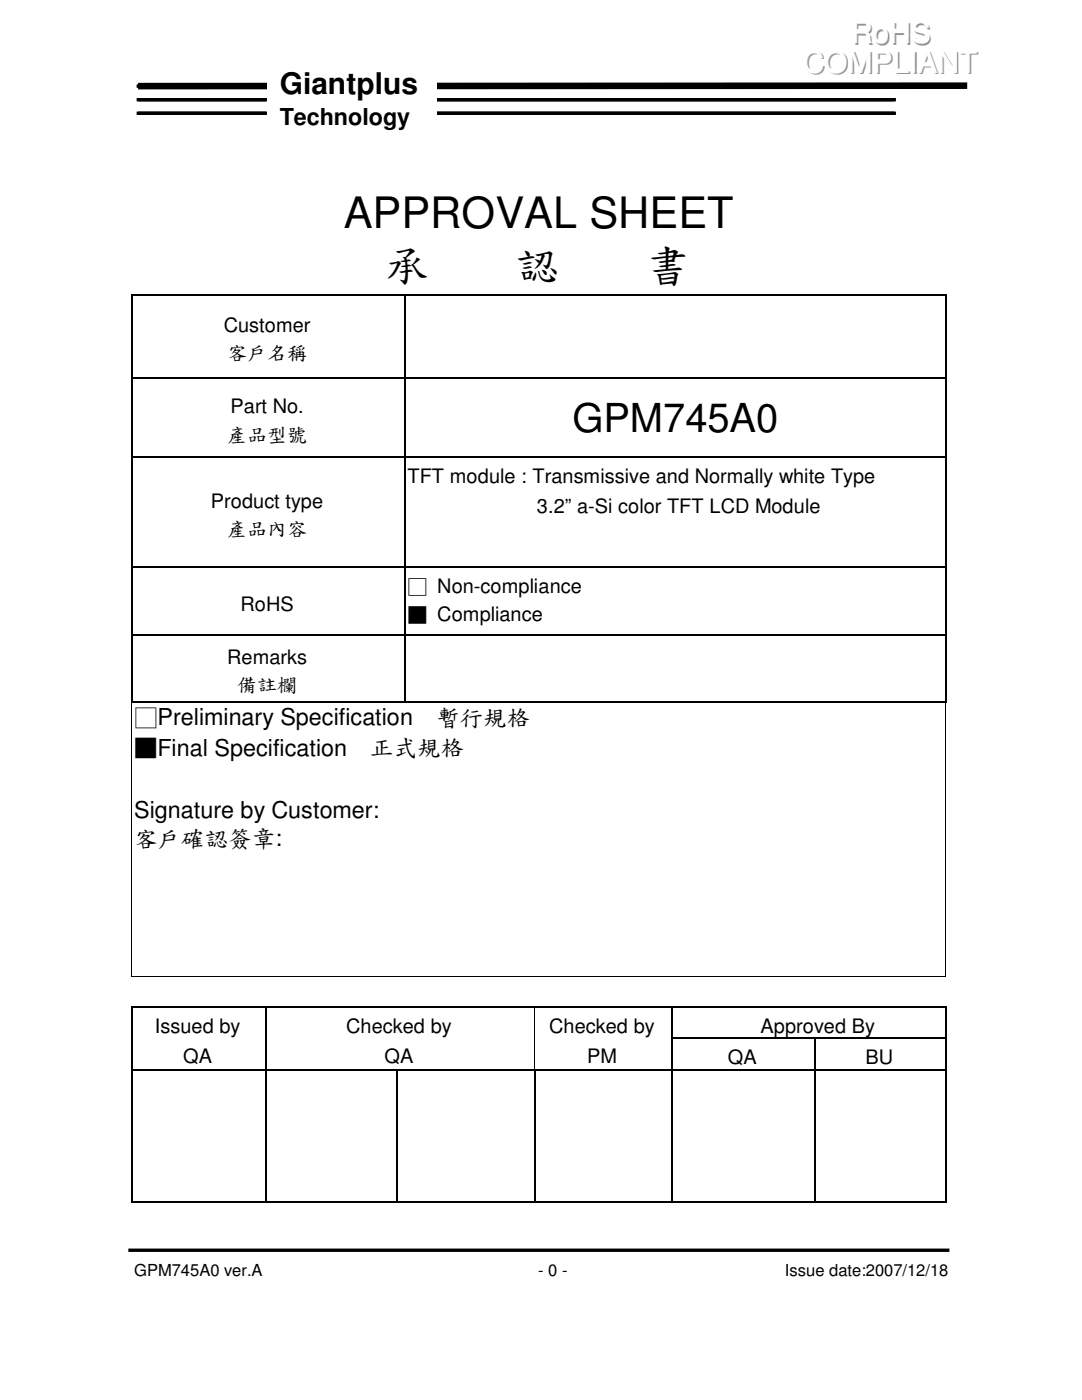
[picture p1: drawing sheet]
<svg xmlns="http://www.w3.org/2000/svg" width="216mm" height="279mm" viewBox="0 0 216 279" stroke-linecap="round" stroke-linejoin="round" font-family="sans-serif">
<defs><g id="words">
<g font-size="8.6">
<text x="68.6" y="45.5">APPROVAL SHEET</text>
<text x="76.9" y="55.6">承</text>
<text x="102.9" y="55.6">認</text>
<text x="128.9" y="55.6">書</text>
</g>
<text font-size="8" x="114.2" y="86.2">GPM745A0</text>
<g font-size="6" fill="#999">
<text x="170.2" y="8.9">RoHS</text>
<text x="160.6" y="14.9">COMPLIIANT</text>
</g>
<text font-size="6" x="55.5" y="18.7">Giantplus</text>
<g font-size="4.7">
<text x="55.5" y="25">Technology</text>
<text x="26.8" y="144.7">□Preliminary Specification</text>
<text x="87.1" y="144.7">暫</text>
<text x="91.8" y="144.7">行規格</text>
<text x="26.8" y="150.7">■Final Specification</text>
<text x="73.9" y="150.7">正式規格</text>
<text x="26.8" y="163.3">Signature by Customer:</text>
<text x="26.8" y="168.8">客戶確 簽章:</text>
<text x="40.9" y="168.8">認</text>
</g>
<g font-size="4">
<text x="44.7" y="66.3">Customer</text>
<text x="45.3" y="71.7">客戶名稱</text>
<text x="46" y="82.5">Part No.</text>
<text x="45.3" y="87.9">產品</text>
<text x="53.3" y="87.9">型號</text>
<text x="42.1" y="101.3">Product type</text>
<text x="81.3" y="96.4">TFT module : Transmissive and Normally white Type</text>
<text x="45.3" y="106.8">產品</text>
<text x="53.3" y="106.8">內容</text>
<text x="107.1" y="102.4">3.2” a-Si color TFT LCD Module</text>
<text x="81.3" y="118.4">□ Non-compliance</text>
<text x="48" y="122">RoHS</text>
<text x="81.3" y="123.9">■ Compliance</text>
<text x="45.3" y="132.5">Remarks</text>
<text x="47.3" y="138">備註</text>
<text x="55.3" y="138">欄</text>
<text x="30.9" y="206.2">Issued by</text>
<text x="69.1" y="206.2">Checked by</text>
<text x="109.6" y="206.2">Checked by</text>
<text x="151.8" y="206.2">Approved By</text>
<text x="36.6" y="212.2">QA</text>
<text x="76.7" y="212.2">QA</text>
<text x="117.1" y="212.2">PM</text>
<text x="145.2" y="212.4">QA</text>
<text x="172.7" y="212.4">BU</text>
</g>
<g font-size="3.3">
<text x="26.8" y="254.7">GPM745A0 ver.A</text>
<text x="107.4" y="254.7">- 0 -</text>
<text x="156.6" y="254.7">Issue date:2007/12/18</text>
</g>
</g></defs>
<path d="M27.3 17.2h151.2M27.3 19.9h151.2M27.3 22.6h151.2M25.6 249.5h163.8" fill="none" stroke="#000" stroke-width=".68" stroke-linecap="butt"/>
<path d="M53.1 11.8h33.9v16.2h-33.9z" fill="#fff"/>
<path d="M193 17.1l-165.4 .1" fill="none" stroke="#000" stroke-width="1.3" stroke-linecap="butt"/>
<path d="M27.6 19.9h151.2M27.6 22.6h151.2" fill="none" stroke="#000" stroke-width=".68" stroke-linecap="butt"/>
<path d="M53.4 11.8h33.8v16.2h-33.8z" fill="#fff"/>
<g fill="#000">
<path d="M26.2 58.7h.2v.2h-.2zM80.7 58.7h.3v.2h-.3zM188.6 58.7h.2v.2h-.2zM26.2 75.4h.2v.2h-.2zM80.7 75.4h.3v.2h-.3zM188.6 75.4h.2v.2h-.2zM26.2 91.1h.2v.3h-.2zM80.7 91.1h.3v.3h-.3zM188.6 91.1h.2v.3h-.2zM26.2 113.1h.2v.2h-.2zM80.7 113.1h.3v.2h-.3zM188.6 113.1h.2v.2h-.2z"/>
<path d="M26.2 126.5h.2v.3h-.2zM80.7 126.5h.3v.3h-.3zM188.6 126.5h.2v.3h-.2zM26.2 140h.2v.3h-.2zM26.4 140h.3v.3h-.3zM80.7 140h.3v.3h-.3zM188.6 140h.2v.3h-.2zM26.2 194.8h.2v.1h-.2zM188.6 194.8h.2v.1h-.2zM26.2 200.9h.2v.3h-.2zM26.2 207.1h.2v.2h-.2zM26.2 213.3h.2v.3h-.2z"/>
<path d="M53 200.9h.2v.3h-.2zM53 207.1h.2v.2h-.2zM53 213.3h.2v.3h-.2zM79 213.3h.2v.3h-.2zM106.6 213.3h.2v.3h-.2zM106.6 200.9h.2v.3h-.2zM106.6 207.1h.2v.2h-.2zM106.8 213.3h.2v.3h-.2zM134 200.9h.2v.3h-.2zM134 207.1h.2v.2h-.2zM134 213.3h.2v.3h-.2zM162.6 207.1h.2v.2h-.2z"/>
<path d="M162.6 213.3h.2v.3h-.2zM188.6 200.9h.2v.3h-.2zM188.6 207.1h.2v.2h-.2zM188.6 213.3h.2v.3h-.2zM26.2 239.8h.2v.3h-.2zM53 239.8h.2v.3h-.2zM79 239.8h.2v.3h-.2zM106.6 239.8h.2v.3h-.2zM134 239.8h.2v.3h-.2zM162.6 239.8h.2v.3h-.2zM188.6 239.8h.2v.3h-.2z"/>
</g>
<path d="M26.4 58.8h54.3M81 58.8h107.6M26.4 91.2h54.3M81 91.2h107.6M79.1 213.6v26.2M134.1 201.2v5.9M134.1 207.3v6M134.1 213.6v26.2M134.2 207.2h28.4M162.7 207.3v6M162.7 213.6v26.2M162.8 207.2h25.8" fill="none" stroke="#000" stroke-width=".21"/>
<g fill="none" stroke="#000" stroke-width=".25">
<path d="M26.3 58.9v16.5M80.9 58.9v16.5M188.7 58.9v16.5M26.3 75.6v15.5M26.4 75.5h54.3M80.9 75.6v15.5M81 75.5h107.6M188.7 75.6v15.5M26.3 91.4v21.7M80.9 91.4v21.7M188.7 91.4v21.7M26.3 113.3v13.2"/>
<path d="M26.4 113.2h54.3M80.9 113.3v13.2M81 113.2h107.6M188.7 113.3v13.2M26.3 126.8v13.2M26.4 126.7h54.3M80.9 126.8v13.2M81 126.7h107.6M188.7 126.8v13.2M26.7 140.1h54M81 140.1h107.6M26.3 201.2v5.9"/>
<path d="M26.3 207.3v6M26.3 213.6v26.2M26.4 201h26.6M26.4 213.4h26.6M53.1 201.2v5.9M53.1 207.3v6M53.1 213.6v26.2M53.2 201h53.4M53.2 213.4h25.8M79.2 213.4h27.4M106.7 213.6v26.2M106.8 201h27.2"/>
<path d="M107 213.4h27M134.2 201h54.4M134.2 213.4h28.4M162.8 213.4h25.8M188.7 201.2v5.9M188.7 207.3v6M188.7 213.6v26.2M26.4 239.9h26.6M53.2 239.9h25.8M79.2 239.9h27.4M106.8 239.9h27.2M134.2 239.9h28.4"/>
<path d="M162.8 239.9h25.8"/>
</g>
<path d="M26.3 140.3v54.5M188.7 140.3v54.5M26.4 194.9h162.2M106.7 201.2v5.9M106.7 207.3v6" fill="none" stroke="#000" stroke-width=".2"/>
<use href="#words"/>
</svg>
